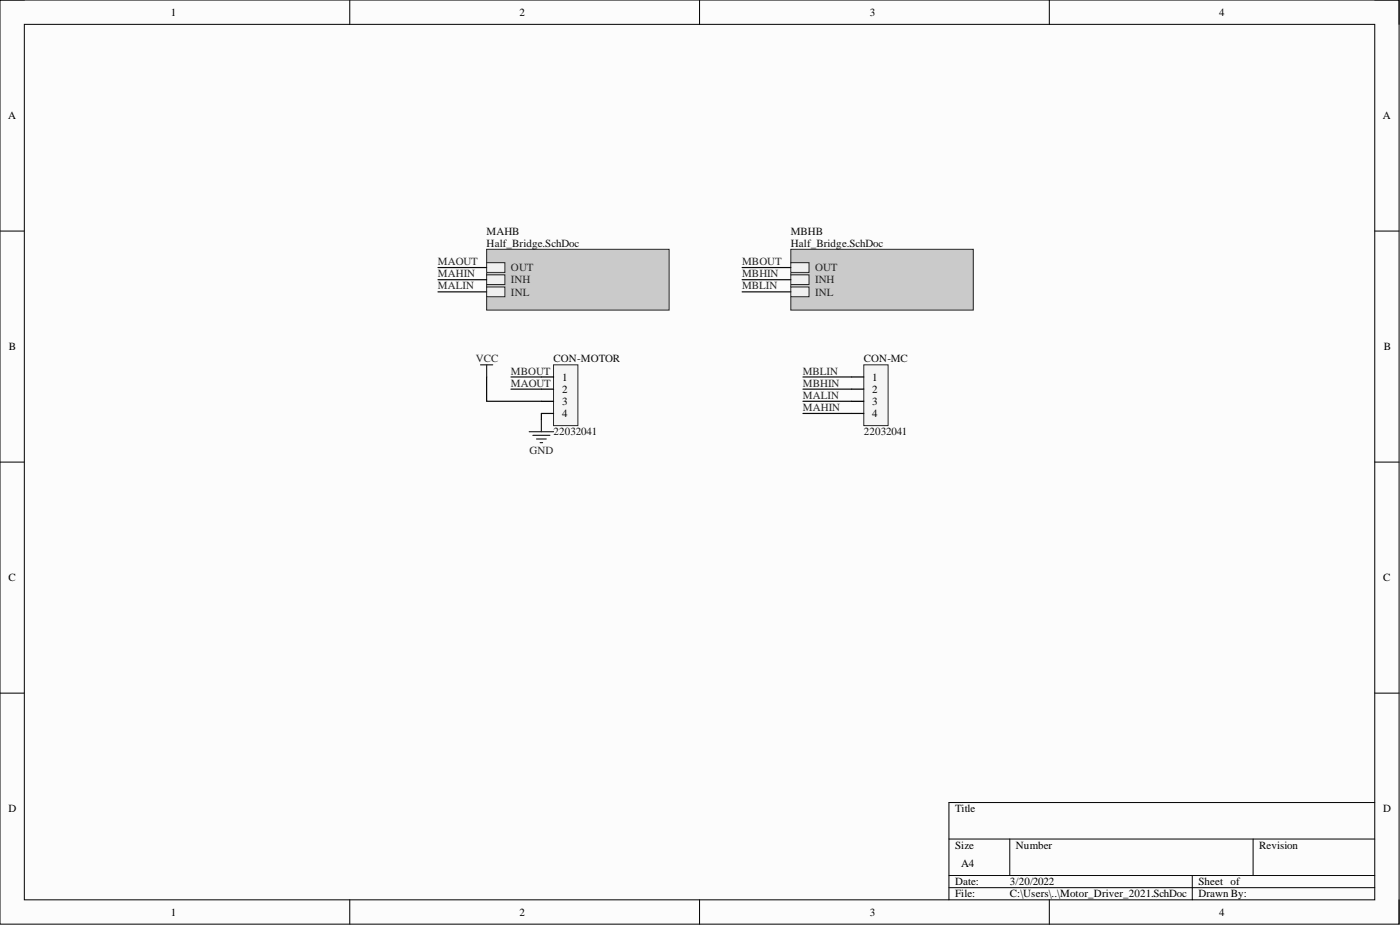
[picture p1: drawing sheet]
<svg xmlns="http://www.w3.org/2000/svg" width="292mm" height="193mm" viewBox="0 0 292 193" stroke-linecap="round" stroke-linejoin="round" font-family="sans-serif">
<defs><g id="words">
<g font-size="2.3">
<text x="35.6" y="3.3">1</text>
<text x="108.4" y="3.3">2</text>
<text x="181.5" y="3.3">3</text>
<text x="254.3" y="3.3">4</text>
<text x="1.7" y="24.9">A</text>
<text x="288.5" y="24.9">A</text>
<text x="1.9" y="73.1">B</text>
<text x="288.7" y="73.1">B</text>
<text x="117.3" y="81.9">2</text>
<text x="117.3" y="79.4">1</text>
<text x="182" y="81.9">2</text>
<text x="182" y="79.4">1</text>
<text x="117.3" y="87">4</text>
<text x="117.3" y="84.5">3</text>
<text x="182" y="87">4</text>
<text x="182" y="84.5">3</text>
<text x="1.8" y="121.3">C</text>
<text x="288.6" y="121.3">C</text>
<text x="1.8" y="169.5">D</text>
<text x="199.3" y="169.5">Title</text>
<text x="288.6" y="169.5">D</text>
<text x="199.3" y="177.1">Size</text>
<text x="212" y="177.1">Number</text>
<text x="262.7" y="177.1">Revision</text>
<text x="199.3" y="184.7">Date:</text>
<text x="200.5" y="180.9">A4</text>
<text x="210.7" y="184.7">3/20/2022</text>
<text x="250" y="184.7">Sheet of</text>
<text x="35.6" y="191">1</text>
<text x="108.4" y="191">2</text>
<text x="181.5" y="191">3</text>
<text x="199.3" y="187.2">File:</text>
<text x="210.7" y="187.2">C:\Users\..\Motor_Driver_2021.SchDoc</text>
<text x="250" y="187.2">Drawn By:</text>
<text x="254.3" y="191">4</text>
</g>
<g font-size="2.3" fill="#0e0e0e">
<text x="101.5" y="49">MAHB</text>
<text x="101.5" y="51.5">Half_Bridge.SchDoc</text>
<text x="165" y="49">MBHB</text>
<text x="165" y="51.5">Half_Bridge.SchDoc</text>
<text x="115.5" y="75.6">CON-MOTOR</text>
<text x="180.2" y="75.6">CON-MC</text>
<text x="115.5" y="90.8">22032041</text>
<text x="180.2" y="90.8">22032041</text>
</g>
<g font-size="2.3" fill="#262626">
<text x="91.4" y="55.3">MAOUT</text>
<text x="91.4" y="57.8">MAHIN</text>
<text x="106.6" y="56.6">OUT</text>
<text x="106.6" y="59.1">INH</text>
<text x="154.8" y="55.3">MBOUT</text>
<text x="154.8" y="57.8">MBHIN</text>
<text x="170.1" y="56.6">OUT</text>
<text x="170.1" y="59.1">INH</text>
<text x="91.4" y="60.4">MALIN</text>
<text x="106.6" y="61.6">INL</text>
<text x="154.8" y="60.4">MBLIN</text>
<text x="170.1" y="61.6">INL</text>
<text x="99.2" y="75.6">VCC</text>
<text x="106.6" y="80.7">MAOUT</text>
<text x="106.6" y="78.1">MBOUT</text>
<text x="167.5" y="80.7">MBHIN</text>
<text x="167.5" y="78.1">MBLIN</text>
<text x="167.5" y="83.2">MALIN</text>
<text x="167.5" y="85.7">MAHIN</text>
<text x="110.5" y="94.6">GND</text>
</g>
</g></defs>
<path d="M0 0h291.9v192.8h-291.9z" fill-rule="evenodd" fill="#fcfcfc"/>
<path d="M0 0h291.9v192.8h-291.9z" fill="none" stroke="#000" stroke-width=".21"/>
<path d="M5.1 5.1h281.7v182.6h-281.7z" fill-rule="evenodd" fill="#fcfcfc"/>
<g fill="none" stroke="#000" stroke-width=".21">
<path d="M0 0h5.1M5.1 5.1h281.7v182.6h-281.7zM73 0v5.1M146 0v5.1M218.9 0v5.1M286.8 0h5.1v5.1M0 48.2h5.1M286.8 48.2h5.1M0 96.4h5.1M286.8 96.4h5.1M0 144.6h5.1M286.8 144.6h5.1"/>
<path d="M198 175h88.8M210.7 175v7.6M261.4 175v7.6M286.8 167.4h-88.8v20.3M73 187.7v5.1M146 187.7v5.1M198 182.6h88.8M198 185.2h88.8M218.9 187.7v5.1M248.8 182.6v5.1M291.9 187.7v5.1"/>
</g>
<path d="M100.3 76.1h2.5M101.5 76.1v2.5M110.4 90.1h5.1M111.2 90.8h3.5M111.9 91.6h2.1M112.7 92.3h.5M113 87.5v2.6" fill="none" stroke="#262626" stroke-width=".25"/>
<path d="M165 52h38.1v12.7h-38.1z" fill-rule="evenodd" fill="#cacaca"/>
<path d="M165 52h38.1v12.7h-38.1z" fill="none" stroke="#262626" stroke-width=".21"/>
<path d="M165 54.8h3.8v2h-3.8z" fill-rule="evenodd" fill="#f0f0f0"/>
<path d="M165 54.8h3.8v2h-3.8z" fill="none" stroke="#262626" stroke-width=".21"/>
<path d="M165 57.3h3.8v2.1h-3.8z" fill-rule="evenodd" fill="#f0f0f0"/>
<path d="M165 57.3h3.8v2.1h-3.8z" fill="none" stroke="#262626" stroke-width=".21"/>
<path d="M165 59.9h3.8v2h-3.8z" fill-rule="evenodd" fill="#f0f0f0"/>
<path d="M165 59.9h3.8v2h-3.8z" fill="none" stroke="#262626" stroke-width=".21"/>
<path d="M115.5 76.1h5.1v12.7h-5.1z" fill-rule="evenodd" fill="#f5f5f5"/>
<path d="M115.5 76.1h5.1v12.7h-5.1z" fill="none" stroke="#262626" stroke-width=".21"/>
<path d="M113 78.6h2.5M113 86.3h2.5M113 83.7h2.5M113 81.2h2.5" fill="none" stroke="#000" stroke-width=".25"/>
<path d="M180.2 76.1h5.1v12.7h-5.1z" fill-rule="evenodd" fill="#f5f5f5"/>
<path d="M180.2 76.1h5.1v12.7h-5.1z" fill="none" stroke="#262626" stroke-width=".21"/>
<path d="M177.7 78.6h2.5M177.7 86.3h2.5M177.7 83.7h2.5M177.7 81.2h2.5" fill="none" stroke="#000" stroke-width=".25"/>
<path d="M101.5 52h38.1v12.7h-38.1z" fill-rule="evenodd" fill="#cacaca"/>
<path d="M101.5 52h38.1v12.7h-38.1z" fill="none" stroke="#262626" stroke-width=".21"/>
<path d="M101.5 54.8h3.8v2h-3.8z" fill-rule="evenodd" fill="#f0f0f0"/>
<path d="M101.5 54.8h3.8v2h-3.8z" fill="none" stroke="#262626" stroke-width=".21"/>
<path d="M101.5 57.3h3.8v2.1h-3.8z" fill-rule="evenodd" fill="#f0f0f0"/>
<path d="M101.5 57.3h3.8v2.1h-3.8z" fill="none" stroke="#262626" stroke-width=".21"/>
<path d="M101.5 59.9h3.8v2h-3.8z" fill-rule="evenodd" fill="#f0f0f0"/>
<path d="M101.5 59.9h3.8v2h-3.8z" fill="none" stroke="#262626" stroke-width=".21"/>
<g fill="none" stroke="#0e0e0e" stroke-width=".25">
<path d="M91.4 58.4h10.1M91.4 55.8h10.1M154.8 58.4h10.2M154.8 55.8h10.2M91.4 60.9h10.1M101.5 78.6v5.1h11.5M106.6 78.6h6.4M154.8 60.9h10.2M167.5 78.6h10.2M106.6 81.2h6.4M113 86.3v1.2M167.5 81.2h10.2"/>
<path d="M167.5 86.3h10.2M167.5 83.7h10.2"/>
</g>
<use href="#words"/>
</svg>
